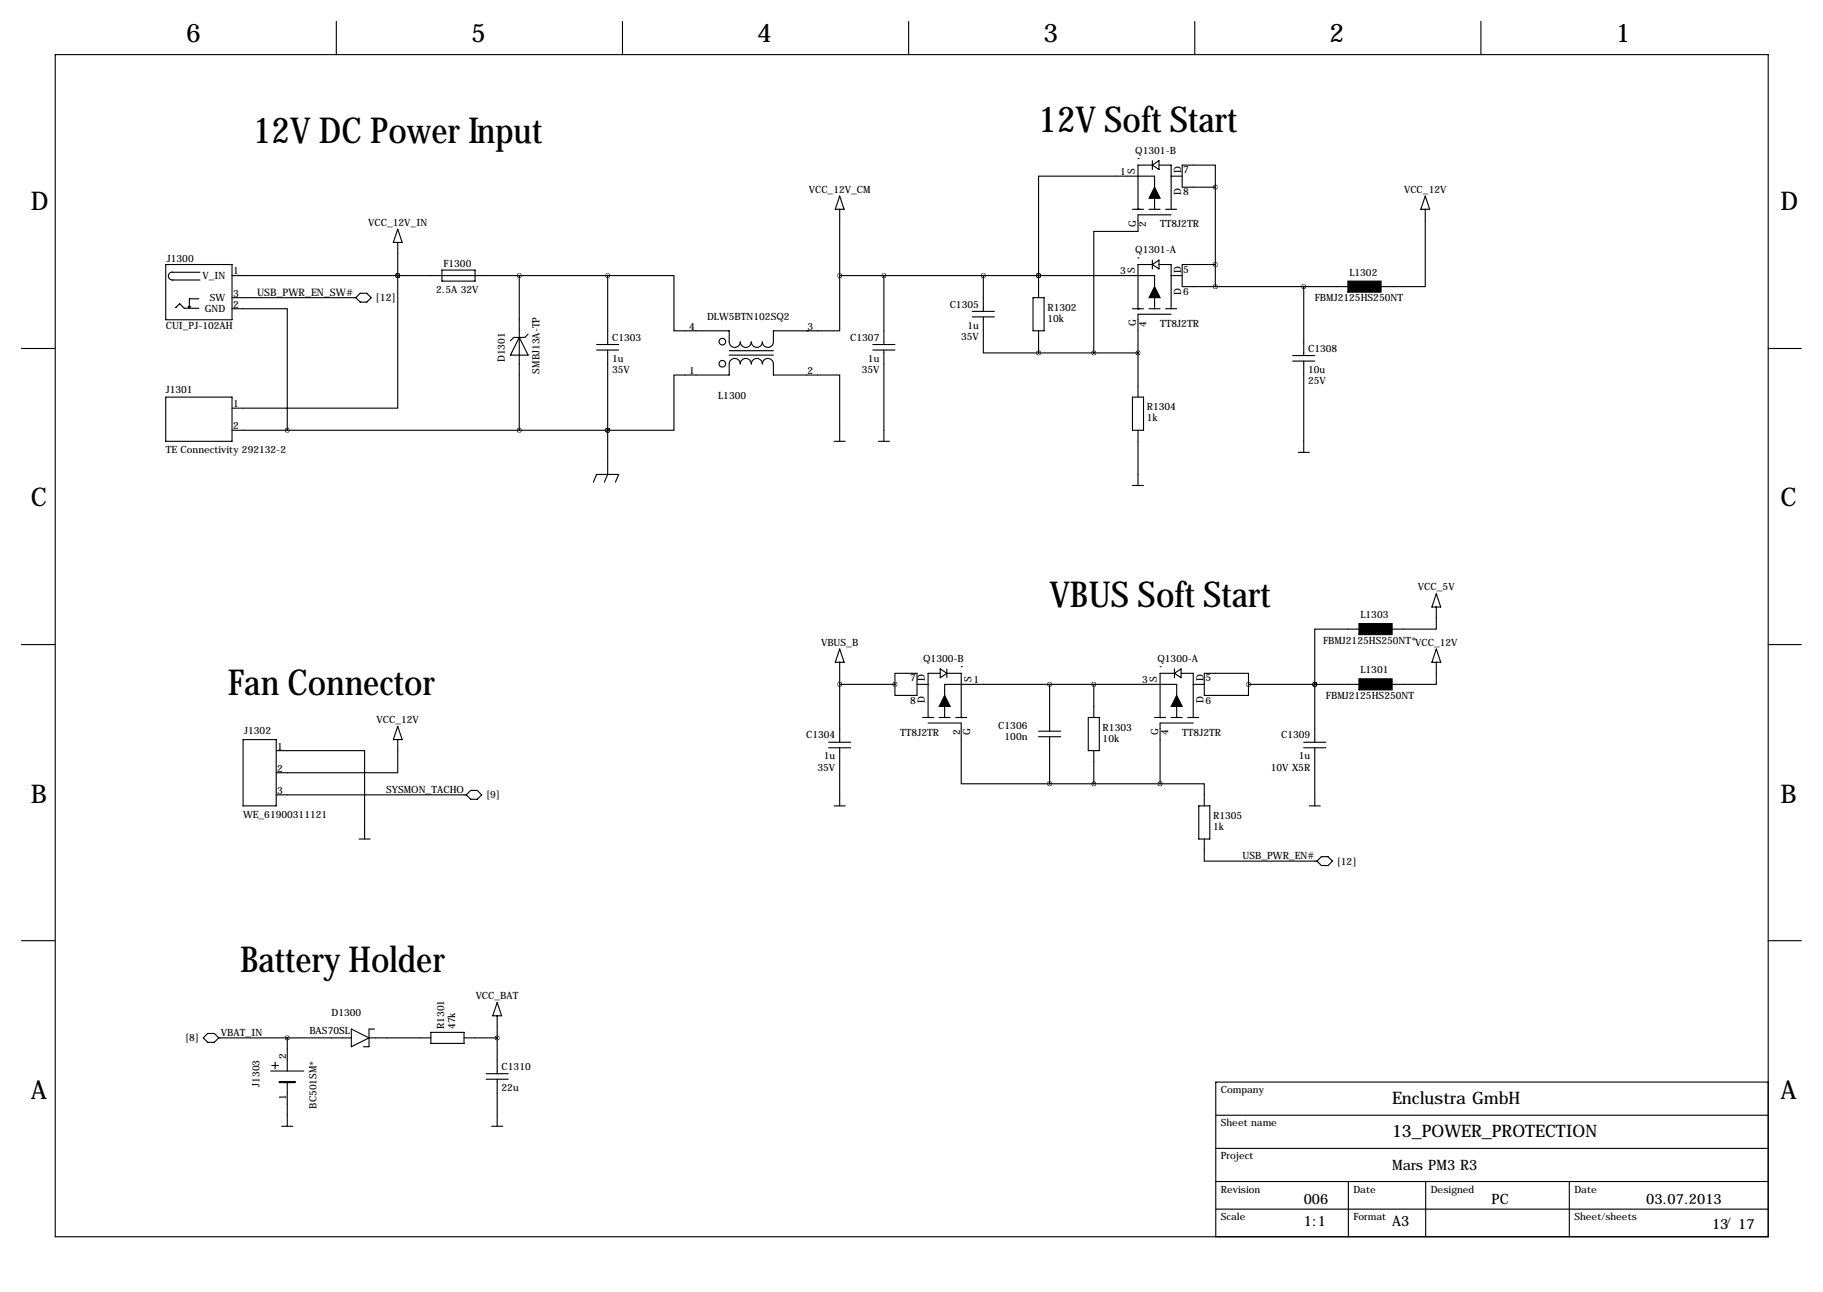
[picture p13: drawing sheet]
<svg xmlns="http://www.w3.org/2000/svg" width="419mm" height="297mm" viewBox="0 0 419 297" stroke-linecap="round" stroke-linejoin="round" font-family="sans-serif">
<defs><g id="words">
<g font-size="8.2">
<text x="58.2" y="32.9">12V DC Power Input</text>
<text x="238.8" y="30.3">12V Soft Start</text>
<text x="241.3" y="139.6">VBUS Soft Start</text>
<text x="52.4" y="159.9">Fan Connector</text>
<text x="55.2" y="223.4">Battery Holder</text>
</g>
<g font-size="5.9">
<text x="42.8" y="9.8">6</text>
<text x="108.3" y="9.8">5</text>
<text x="174.1" y="9.8">4</text>
<text x="239.9" y="9.8">3</text>
<text x="305.7" y="9.8">2</text>
<text x="371.4" y="9.8">1</text>
<text x="7.1" y="48.4">D</text>
<text x="409.3" y="48.4">D</text>
<text x="7.1" y="116.4">C</text>
<text x="409.3" y="116.4">C</text>
<text x="7.1" y="184.5">B</text>
<text x="409.3" y="184.5">B</text>
<text x="7.1" y="252.6">A</text>
<text x="409.3" y="252.6">A</text>
</g>
<g font-size="4">
<text x="320" y="253.9">Enclustra GmbH</text>
<text x="320" y="261.5">13_POWER_PROTECTION</text>
</g>
<g font-size="3.3">
<text x="320" y="269.1">Mars PM3 R3</text>
<text x="299.7" y="276.7">006</text>
<text x="299.7" y="281.8">1:1</text>
<text x="320" y="281.8">A3</text>
<text x="342.9" y="276.7">PC</text>
<text x="378.5" y="276.7">03.07.2013</text>
<text x="393.6" y="282.5">13/ 17</text>
</g>
<g font-size="2.4">
<text x="59.1" y="68">USB_PWR_EN_SW#</text>
<text x="86.4" y="69.3">[12]</text>
</g>
<g font-size="2.3">
<text x="261" y="35.4">Q1301-B</text>
<text x="257.5" y="40.2">1</text>
<text x="260.9" y="40" transform="rotate(-90 260.9 40)">S</text>
<text x="271.6" y="39.8" transform="rotate(-90 271.6 39.8)">D</text>
<text x="272" y="39.8">7</text>
<text x="185.9" y="44.3">VCC_12V_CM</text>
<text x="271.6" y="44.9" transform="rotate(-90 271.6 44.9)">D</text>
<text x="272" y="44.9">8</text>
<text x="322.8" y="44.3">VCC_12V</text>
<text x="84.7" y="51.9">VCC_12V_IN</text>
<text x="261.2" y="52.2" transform="rotate(-90 261.2 52.2)">G</text>
<text x="263.5" y="52.2" transform="rotate(-90 263.5 52.2)">2</text>
<text x="266.7" y="52.3">TT8J2TR</text>
<text x="261" y="58.3">Q1301-A</text>
<text x="38.4" y="60.3">J1300</text>
<text x="46.5" y="64.2">V_IN</text>
<text x="53.6" y="63.1">1</text>
<text x="101.9" y="61.3">F1300</text>
<text x="257.5" y="63.1">3</text>
<text x="260.9" y="62.9" transform="rotate(-90 260.9 62.9)">S</text>
<text x="271.6" y="62.7" transform="rotate(-90 271.6 62.7)">D</text>
<text x="272" y="62.7">5</text>
<text x="310.2" y="63.4">L1302</text>
<text x="47.1" y="71.8">GND</text>
<text x="48.3" y="69.2">SW</text>
<text x="53.6" y="70.7">2</text>
<text x="53.6" y="68.2">3</text>
<text x="100.3" y="67.4">2.5A 32V</text>
<text x="218.3" y="70.7">C1305</text>
<text x="240.8" y="71.5">R1302</text>
<text x="271.6" y="67.7" transform="rotate(-90 271.6 67.7)">D</text>
<text x="272" y="67.8">6</text>
<text x="302.3" y="69.3">FBMJ2125HS250NT</text>
<text x="38.1" y="75.6">CUI_PJ-102AH</text>
<text x="158.4" y="75.8">4</text>
<text x="162.6" y="73.5">DLW5BTN102SQ2</text>
<text x="185.7" y="75.8">3</text>
<text x="222.4" y="75.6">1u</text>
<text x="240.8" y="74">10k</text>
<text x="261.2" y="75" transform="rotate(-90 261.2 75)">G</text>
<text x="263.5" y="75.1" transform="rotate(-90 263.5 75.1)">4</text>
<text x="266.7" y="75.1">TT8J2TR</text>
<text x="116.1" y="83.3" transform="rotate(-90 116.1 83.3)">D1301</text>
<text x="140.7" y="78.3">C1303</text>
<text x="140.7" y="83.2">1u</text>
<text x="195.5" y="78.3">C1307</text>
<text x="199.5" y="83.2">1u</text>
<text x="221" y="78.1">35V</text>
<text x="300.7" y="80.9">C1308</text>
<text x="124" y="85.9" transform="rotate(-90 124 85.9)">SMBJ13A-TP</text>
<text x="140.7" y="85.7">35V</text>
<text x="158.4" y="86">1</text>
<text x="185.7" y="86">2</text>
<text x="198.1" y="85.7">35V</text>
<text x="300.7" y="85.7">10u</text>
<text x="300.7" y="88.3">25V</text>
<text x="38.1" y="90.3">J1301</text>
<text x="53.6" y="93.6">1</text>
<text x="165.1" y="91.6">L1300</text>
<text x="263.7" y="94.3">R1304</text>
<text x="53.6" y="98.7">2</text>
<text x="263.7" y="96.9">1k</text>
<text x="38.1" y="104.1">TE Connectivity 292132-2</text>
<text x="326" y="135.7">VCC_5V</text>
<text x="312.7" y="142.1">L1303</text>
<text x="188.8" y="148.4">VBUS_B</text>
<text x="304.2" y="148">FBMJ2125HS250NT*VCC_12V</text>
<text x="212.2" y="152.3">Q1300-B</text>
<text x="266.1" y="152.3">Q1300-A</text>
<text x="312.7" y="154.8">L1301</text>
<text x="209.2" y="161.7">8</text>
<text x="209.2" y="156.7">7</text>
<text x="212.6" y="161.7" transform="rotate(-90 212.6 161.7)">D</text>
<text x="212.6" y="156.6" transform="rotate(-90 212.6 156.6)">D</text>
<text x="223.3" y="156.8" transform="rotate(-90 223.3 156.8)">S</text>
<text x="223.8" y="157.1">1</text>
<text x="262.6" y="157.1">3</text>
<text x="266" y="156.8" transform="rotate(-90 266 156.8)">S</text>
<text x="276.6" y="161.7" transform="rotate(-90 276.6 161.7)">D</text>
<text x="276.6" y="156.6" transform="rotate(-90 276.6 156.6)">D</text>
<text x="277.1" y="161.7">6</text>
<text x="277.1" y="156.7">5</text>
<text x="304.8" y="160.7">FBMJ2125HS250NT</text>
<text x="86.6" y="166.2">VCC_12V</text>
<text x="229.5" y="167.5">C1306</text>
<text x="56.1" y="168.8">J1302</text>
<text x="63.8" y="172.3">1</text>
<text x="185.3" y="169.8">C1304</text>
<text x="206.9" y="169.1">TT8J2TR</text>
<text x="220.7" y="169.1" transform="rotate(-90 220.7 169.1)">2</text>
<text x="223.1" y="169" transform="rotate(-90 223.1 169)">G</text>
<text x="230.9" y="170">100n</text>
<text x="253.5" y="168">R1303</text>
<text x="253.5" y="170.5">10k</text>
<text x="266.2" y="169" transform="rotate(-90 266.2 169)">G</text>
<text x="268.6" y="169.1" transform="rotate(-90 268.6 169.1)">4</text>
<text x="271.8" y="169.1">TT8J2TR</text>
<text x="294.5" y="169.8">C1309</text>
<text x="63.8" y="177.4">2</text>
<text x="187.9" y="177.2">35V</text>
<text x="189.4" y="174.6">1u</text>
<text x="292.2" y="177.2">10V X5R</text>
<text x="298.6" y="174.6">1u</text>
<text x="63.8" y="182.5">3</text>
<text x="88.8" y="182.3">SYSMON_TACHO</text>
<text x="111.8" y="183.5">[9]</text>
<text x="55.9" y="188.2">WE_61900311121</text>
<text x="278.9" y="188.3">R1305</text>
<text x="278.9" y="190.9">1k</text>
<text x="285.7" y="197.6">USB_PWR_EN#</text>
<text x="307.3" y="198.8">[12]</text>
<text x="76.2" y="233.5">D1300</text>
<text x="109.4" y="229.7">VCC_BAT</text>
<text x="42.6" y="239.4">[8]</text>
<text x="50.8" y="238.2">VBAT_IN</text>
<text x="71.1" y="237.7">BAS70SL</text>
<text x="102.1" y="236.6" transform="rotate(-90 102.1 236.6)">R1301</text>
<text x="104.6" y="236.6" transform="rotate(-90 104.6 236.6)">47k</text>
<text x="65.8" y="243.4" transform="rotate(-90 65.8 243.4)">2</text>
<text x="115.3" y="246">C1310</text>
<text x="59.7" y="249.9" transform="rotate(-90 59.7 249.9)">J1303</text>
<text x="115.3" y="250.8">22u</text>
<text x="280.7" y="251.3">Company</text>
<text x="65.8" y="252.9" transform="rotate(-90 65.8 252.9)">1</text>
<text x="72.7" y="254.9" transform="rotate(-90 72.7 254.9)">BC501SM*</text>
<text x="280.7" y="258.9">Sheet name</text>
<text x="280.7" y="266.6">Project</text>
<text x="280.7" y="274.2">Revision</text>
<text x="311.1" y="274.2">Date</text>
<text x="328.9" y="274.2">Designed</text>
<text x="361.9" y="274.2">Date</text>
<text x="280.7" y="280.5">Scale</text>
<text x="311.1" y="280.5">Format</text>
<text x="361.9" y="280.5">Sheet/sheets</text>
</g>
</g></defs>
<g fill="none" stroke="#000" stroke-width=".25">
<path d="M12.7 12.6h393.8v271.7h-393.8zM77.3 4.9v7.7M143.1 4.9v7.7M208.9 4.9v7.7M274.7 4.9v7.7M340.5 4.9v7.7M261.6 36.4h.1M264.9 38h-3.3v10.1M264.9 38l1.5-1.1v2.1zM264.9 36.9v2.1M266.4 38h2.8v10.1M271.8 38h7.6v5h-7.6z"/>
<path d="M91.4 55.7v7.7M91.4 52.7l1.1 3h-2.1zM193 48.1v15.3M193 45.1l1.1 3h-2.1zM260.3 48.1h2.6M261.6 59.3h.1M261.6 48.1h.1M264.2 48.1h2.5M264.9 59.8v2M265.4 43v-2.5h-26.6v22.9M265.4 45.6v2.5M268 48.1h2.5"/>
<path d="M269.2 49.4h-7.6v3.8h-10.1v27.9M269.2 40.5h2.6M279.4 43v22.9M327.7 48.1v17.8h-10.2M327.7 45.1l1 3h-2.1zM38.1 60.8h15.2v12.7h-15.2zM39.6 62.5a.91 .91 0 0 0-.9 1 .91 .91 0 0 0 .9 .9h6.4M39.6 62.6h6.4M40.4 70.6l.9-.8 1.1 1.1h3.3M43.2 70.4l.3 .4M43.8 70.5l-.3 .3M45.7 68.7h-2.2v2.1"/>
<path d="M53.3 71h12.7v27.9M53.3 63.4h86.4M53.3 68.4h28.5M82.8 67.4h1.5l1 1-1 1.1h-1.5l-1-1.1zM91.4 63.4v30.4h-38.1M91.4 63.4h.1M101.6 62.1h7.6v2.5h-7.6zM119.4 63.4v35.5M119.4 77.6l2 4h-4.1zM121.4 76.8l-.8 .8h-2.5l-.8 .7M137.2 79.2h5M139.7 63.4h15.2v12.7h12.7v2.5a1.27 1.27 0 0 0 1.3 1.3 1.27 1.27 0 0 0 1.3-1.3 1.27 1.27 0 0 0 1.2 1.3 1.27 1.27 0 0 0 1.3-1.3 1.27 1.27 0 0 0 1.3 1.3 1.27 1.27 0 0 0 1.3-1.3 1.27 1.27 0 0 0 1.2 1.3 1.27 1.27 0 0 0 1.3-1.3v-2.5h15.2v-12.7"/>
<path d="M139.7 63.4v15.8M193 63.4h72.4v2.5M200.7 79.2h5M203.2 63.4v15.8M223.5 71.6h5.1M223.5 72.9h5.1M226.1 72.9v8.2h12.7M226.1 63.4v8.2M237.5 68.4h2.5v7.7h-2.5zM238.8 63.4h.1M238.8 63.4v5M238.8 76.1v5"/>
<path d="M260.3 71h2.6M261.6 71h.1M264.2 71h2.5M264.9 60.8h-3.3v10.2M264.9 60.8l1.5-1v2zM265.4 68.4v2.6M266.4 60.8h2.8v10.2M268 71h2.5M269.2 63.4h2.6M269.2 72.2h-7.6v19.1M279.4 60.8h-7.6v5.1h38.1M299.7 65.9v15.8"/>
<path d="M4.9 80.1h7.6M38.1 91.3h15.2v10.2h-15.2zM53.3 98.9h86.4M137.2 80.5h5M139.7 98.9h15.2v-12.7h12.7v-2.5a1.27 1.27 0 0 1 1.3-1.3 1.27 1.27 0 0 1 1.3 1.3 1.27 1.27 0 0 1 1.2-1.3 1.27 1.27 0 0 1 1.3 1.3 1.27 1.27 0 0 1 1.3-1.3 1.27 1.27 0 0 1 1.3 1.3 1.27 1.27 0 0 1 1.2-1.3 1.27 1.27 0 0 1 1.3 1.3v2.5h15.2v15.3M139.7 98.9h.1M139.7 80.5v28.6l-.8 1.8M167.6 81.6h10.2M167.6 80.6h10.2M200.7 80.5h5M203.2 80.5v21M238.8 81.1h22.8"/>
<path d="M260.3 91.3h2.6v7.6h-2.6zM261.6 98.9v12.7M297.2 81.7h5.1M297.2 83h5.1M299.7 83v21M406.5 80.1h7.6M136.4 110.9l.8-1.8h5l-.7 1.8M191.8 101.5h2.5M201.9 101.5h2.6M260.3 111.6h2.6M298.4 104h2.6M330.2 139.6v5h-10.2"/>
<path d="M330.2 136.5l1 3.1h-2zM4.9 148.2h7.6M193 152.3v18.3M193 157.3h12.7M193 149.2l1.1 3.1h-2.1zM205.7 154.8h5.1v5.1h-5.1zM210.8 157.3h2.6M216.2 154.8h-2.8v10.2M216.2 153.8l1.5 1-1.5 1zM217.2 159.9v-2.6h53.3v2.6M217.7 154.8h3.3v10.2M217.7 153.8v2"/>
<path d="M221 153.3h.1M241.3 157.3v10.8M251.5 157.3v7.7M266.7 153.3h.1M270 154.8h-3.3v10.2M270 154.8l1.5-1v2zM270 153.8v2M271.5 154.8h2.8v10.2M274.3 157.3h2.6M276.9 154.8h10.1v5.1h-10.1zM287 157.3h25.4M302.3 157.3h.1"/>
<path d="M302.3 157.3v13.3M312.4 144.6h-10.1v12.7M330.2 152.3v5h-10.2M330.2 149.2l1 3.1h-2zM406.5 148.2h7.6M55.9 170h7.6v15.3h-7.6zM63.5 172.6h20.3v20.3M91.4 170v7.7h-27.9M91.4 167l1.1 3h-2.1zM190.5 170.6h5.1M190.5 171.9h5.1M193 171.9v13.4"/>
<path d="M212.1 165h2.5M213.4 166.2h7.6v14h20.3M215.9 165h2.5M217.2 162.4v2.6M219.7 165h2.5M221 165h.1M238.8 168.1h5M238.8 169.4h5M241.3 169.4v10.8M250.2 165h2.5v7.6h-2.5zM251.5 172.6v7.6M265.4 165h2.6"/>
<path d="M266.7 165h.1M269.2 165h2.6M270.5 162.4v2.6M273 165h2.6M274.3 166.2h-7.6v14M299.7 170.6h5.1M299.7 171.9h5.1M302.3 171.9v13.4M63.5 182.7h43.7M82.5 192.9h2.6M108.2 181.7h1.5l1 1-1 1.1h-1.5l-1-1.1zM191.8 185.3h2.5"/>
<path d="M241.3 180.2h25.4M266.7 180.2h10.2v5.1M275.6 185.3h2.5v7.6h-2.5zM276.9 192.9v5.1h25.9M301 185.3h2.5M303.8 197h1.5l1 1-1 1h-1.5l-1-1zM4.9 216.3h7.6M406.5 216.3h7.6M46.7 238.6l1.1-1h1.5l1 1-1 1h-1.5zM50.3 238.6h30.5M66 238.6v7.6M80.8 236.6l4 2-4 2.1z"/>
<path d="M84.8 238.6h14.3M86.1 236.6h-1.3v4.1h-1.2M99.1 237.3h7.6v2.6h-7.6zM106.7 238.6h7.6M114.3 233.5v13.3M114.3 230.5l1 3h-2zM62.2 246.2h7.6M62.5 245h1.5M63.2 244.2v1.5M64.8 258.9h2.5M66 248.8v10.1M111.8 246.8h5"/>
<path d="M111.8 248.1h5M113 258.9h2.6M114.3 248.1v10.8M279.5 256.4h127M406.5 248.8h-127v35.5M279.5 278h127M279.5 271.6h127M279.5 264h127M310 271.6v12.7M327.8 271.6v12.7M360.8 271.6v12.7"/>
<circle cx="166.1" cy="78.5" r=".76"/>
<circle cx="166.1" cy="83.6" r=".76"/>
</g>
<path d="M64.3 248.8h3.5" fill="none" stroke="#000" stroke-width=".51"/>
<path d="M265.4 43l1.3 2.6h-2.5zM265.4 65.9l1.3 2.5h-2.5zM309.9 64.6h7.6v2.6h-7.6zM217.2 159.9l1.2 2.5h-2.5zM270.5 159.9l1.3 2.5h-2.6zM312.4 156.1h7.6v2.5h-7.6zM312.4 143.4h7.6v2.5h-7.6z" fill="#000" stroke="#000" stroke-width=".25"/>
<path d="M251.4 157.3a.05 .05 0 0 0 .1 0 .05 .05 0 0 0-.1 0zM91.4 63.4a.05 .05 0 0 0 .1 0 .05 .05 0 0 0-.1 0zM119.3 63.4a.05 .05 0 0 0 .1 0 .05 .05 0 0 0-.1 0zM119.3 98.9a.05 .05 0 0 0 .1 0 .05 .05 0 0 0-.1 0zM66 98.9a.05 .05 0 0 0 .1 0 .05 .05 0 0 0-.1 0zM91.4 63.4a.05 .05 0 0 0 .1 0 .05 .05 0 0 0-.1 0zM299.7 65.9a.05 .05 0 0 0 .1 0 .05 .05 0 0 0-.1 0zM193 63.4a.05 .05 0 0 0 .1 0 .05 .05 0 0 0-.1 0zM261.6 81.1a.05 .05 0 0 0 .1 0 .05 .05 0 0 0-.1 0zM287 157.3a.05 .05 0 0 0 .1 0 .05 .05 0 0 0-.1 0zM66 238.6a.05 .05 0 0 0 .1 0 .05 .05 0 0 0-.1 0zM251.4 180.2a.05 .05 0 0 0 .1 0 .05 .05 0 0 0-.1 0zM193 157.3a.05 .05 0 0 0 .1 0 .05 .05 0 0 0-.1 0zM205.7 157.3a.05 .05 0 0 0 .1 0 .05 .05 0 0 0-.1 0zM302.2 157.3a.05 .05 0 0 0 .1 0 .05 .05 0 0 0-.1 0zM251.4 81.1a.05 .05 0 0 0 .1 0 .05 .05 0 0 0-.1 0zM302.2 157.3a.05 .05 0 0 0 .1 0 .05 .05 0 0 0-.1 0zM238.7 63.4a.05 .05 0 0 0 .1 0 .05 .05 0 0 0-.1 0zM238.7 63.4a.05 .05 0 0 0 .1 0 .05 .05 0 0 0-.1 0zM238.7 81.1a.05 .05 0 0 0 .1 0 .05 .05 0 0 0-.1 0zM226 63.4a.05 .05 0 0 0 .1 0 .05 .05 0 0 0-.1 0z" fill="#000" stroke="#000" stroke-width="1"/>
<use href="#words"/>
</svg>
